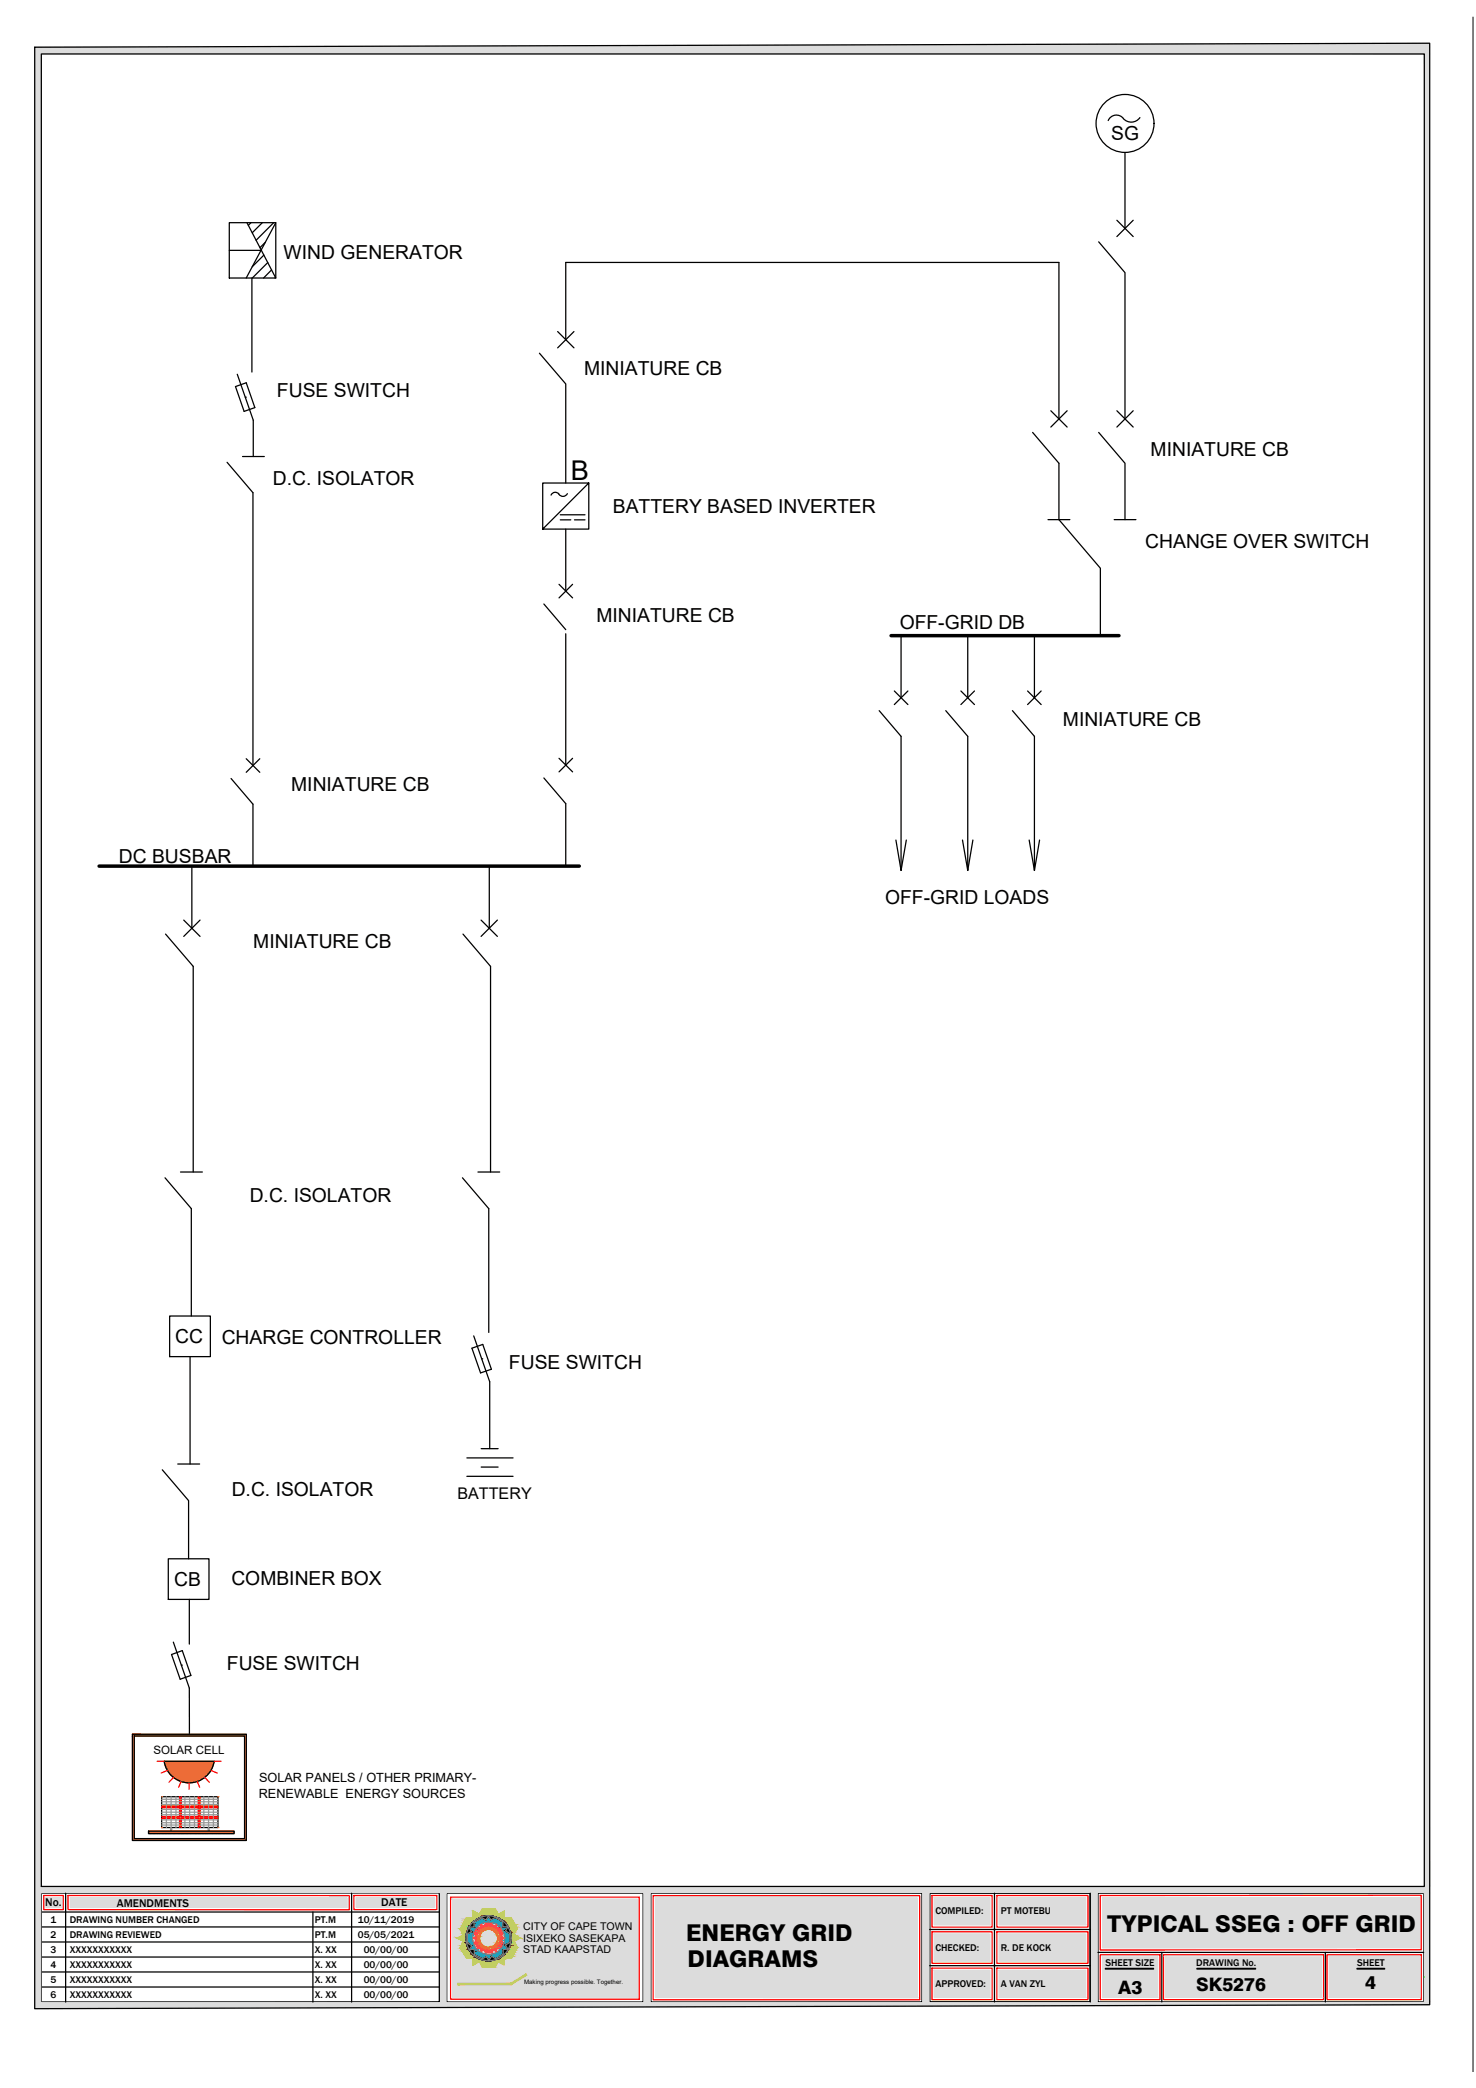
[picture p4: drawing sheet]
<svg xmlns="http://www.w3.org/2000/svg" width="297mm" height="420mm" viewBox="0 0 297 420" stroke-linecap="round" stroke-linejoin="round" font-family="sans-serif">
<defs><g id="words">
<text font-size="5.5" x="114.9" y="96.6">B</text>
<g font-size="4.7">
<text x="222.8" y="388.7">TYPICAL SSEG : OFF GRID</text>
<text x="138.1" y="390.6">ENERGY GRID</text>
<text x="138.4" y="395.7">DIAGRAMS</text>
</g>
<g font-size="3.9">
<text x="223.6" y="28.1">SG</text>
<text x="57.1" y="52.1">WIND GENERATOR</text>
<text x="117.6" y="75.5">MINIATURE CB</text>
<text x="55.7" y="79.8">FUSE SWITCH</text>
<text x="231.6" y="91.8">MINIATURE CB</text>
<text x="54.9" y="97.6">D.C. ISOLATOR</text>
<text x="123.3" y="103.1">BATTERY BASED INVERTER</text>
<text x="230.5" y="110.2">CHANGE OVER SWITCH</text>
<text x="120" y="125.2">MINIATURE CB</text>
<text x="181.1" y="126.6">OFF-GRID DB</text>
<text x="213.9" y="146.1">MINIATURE CB</text>
<text x="58.6" y="159.1">MINIATURE CB</text>
<text x="23.9" y="173.6">DC BUSBAR</text>
<text x="178.1" y="181.8">OFF-GRID LOADS</text>
<text x="51" y="190.8">MINIATURE CB</text>
<text x="50.2" y="241.9">D.C. ISOLATOR</text>
<text x="35.3" y="270.2">CC</text>
<text x="44.6" y="270.5">CHARGE CONTROLLER</text>
<text x="102.4" y="275.5">FUSE SWITCH</text>
<text x="46.6" y="301.1">D.C. ISOLATOR</text>
<text x="35.1" y="319">CB</text>
<text x="46.6" y="319">COMBINER BOX</text>
<text x="45.7" y="336.1">FUSE SWITCH</text>
</g>
<g font-size="3.7">
<text x="225" y="401.2">A3</text>
<text x="240.7" y="400.6">SK5276</text>
<text x="274.7" y="400.2">4</text>
</g>
<text font-size="3.2" x="92.1" y="301.6">BATTERY</text>
<g font-size="2.6">
<text x="52.1" y="358.6">SOLAR PANELS / OTHER PRIMARY-</text>
<text x="52.1" y="361.8">RENEWABLE ENERGY SOURCES</text>
</g>
<g font-size="2.3">
<text x="30.9" y="353">SOLAR CELL</text>
<text x="9.1" y="383.6">No.</text>
<text x="23.5" y="383.7">AMENDMENTS</text>
<text x="76.7" y="383.6">DATE</text>
</g>
<g font-size="2.1">
<text x="105.3" y="388.4">CITY OF CAPE TOWN</text>
<text x="105.3" y="390.7">ISIXEKO SASEKAPA</text>
<text x="105.3" y="393">STAD KAAPSTAD</text>
</g>
<g font-size="2">
<text x="10.2" y="386.9">1</text>
<text x="10.2" y="389.9">2</text>
<text x="14" y="386.9">DRAWING NUMBER CHANGED</text>
<text x="14" y="389.9">DRAWING REVIEWED</text>
<text x="63.4" y="386.9">PT.M</text>
<text x="63.4" y="389.9">PT.M</text>
<text x="72" y="386.9">10/11/2019</text>
<text x="72" y="389.9">05/05/2021</text>
<text x="188.2" y="385.2">COMPILED:</text>
<text x="201.4" y="385.2">PT MOTEBU</text>
<text x="10.2" y="393">3</text>
<text x="10.2" y="396">4</text>
<text x="14" y="393">XXXXXXXXXXX</text>
<text x="14" y="396">XXXXXXXXXXX</text>
<text x="63.4" y="392.9">X. XX</text>
<text x="63.4" y="396">X. XX</text>
<text x="73.2" y="392.9">00/00/00</text>
<text x="73.2" y="396">00/00/00</text>
<text x="188.2" y="392.5">CHECKED:</text>
<text x="201.4" y="392.5">R. DE KOCK</text>
<text x="222.5" y="395.5">SHEET SIZE</text>
<text x="240.7" y="395.5">DRAWING No.</text>
<text x="273.1" y="395.5">SHEET</text>
<text x="10.2" y="399">5</text>
<text x="14" y="399">XXXXXXXXXXX</text>
<text x="63.4" y="399">X. XX</text>
<text x="63.4" y="402">X. XX</text>
<text x="73.2" y="399">00/00/00</text>
<text x="73.2" y="402">00/00/00</text>
<text x="188.2" y="399.8">APPROVED:</text>
<text x="201.4" y="399.8">A VAN ZYL</text>
<text x="10.2" y="402">6</text>
<text x="14" y="402">XXXXXXXXXXX</text>
</g>
<text font-size="1.2" x="105.5" y="399.3">Making progress possible. Together.</text>
</g></defs>
<!-- layer: 500AL132KV -->
<g fill="#dcdcdc" stroke="#dcdcdc" stroke-width=".2">
<path d="M131.9 381.9l52.7 .1z"/>
<path d="M131.9 382h52.7v19.9z"/>
<path d="M221.9 381.9h63.9z"/>
<path d="M221.9 381.9h63.9v10z"/>
<path d="M267.5 393.8h18.3z"/>
<path d="M267.5 393.8h18.3v8.1z"/>
<path d="M14.2 381.9h55.6z"/>
<path d="M14.2 381.9h55.6v1.9z"/>
<path d="M7 9.5l280.7-.8v.8z"/>
<path d="M7 402.9h280.7v.5z"/>
<path d="M131.9 382v19.9h52.7zM131.9 401.9l52.7 .1z"/>
<path d="M221.9 381.9v10h63.9zM221.9 391.9h63.9z"/>
<path d="M267.5 393.8v8.1h18.3zM267.5 401.9h18.3z"/>
<path d="M221.9 393.8l11.1 8.1v-8.1zM221.9 393.8l11.1 8.1h-11.1z"/>
<path d="M14.2 381.9v1.9h55.6zM14.2 383.8h55.6z"/>
<path d="M7 9.5l280.7 1.4v-1.4zM7 9.5l280.7 1.4h-280.7z"/>
<path d="M286.6 10.9l1.1 368.7v-368.7zM286.6 10.9l1.1 368.7h-1.1z"/>
<path d="M7 10.9l1.3 368.7v-368.7zM7 10.9l1.3 368.7h-1.3z"/>
<path d="M7 379.6l280.7 1.3v-1.3zM7 379.6l280.7 1.3h-280.7z"/>
<path d="M88.4 380.9l199.3 .1zM88.4 380.9l199.3 .1z"/>
<path d="M7 380.9h81.4zM7 380.9l1.3 .1z"/>
<path d="M88.4 381h42.6zM88.4 381h97.1z"/>
<path d="M88.4 381l1.5 21.8v-21.8zM88.4 381l1.5 21.8h-1.5z"/>
<path d="M286.5 381l1.2 21.8v-21.8zM286.5 381l1.2 21.8h-1.2z"/>
<path d="M219.4 381l1.6 21.8v-21.8zM219.4 381l1.6 21.8h-1.6z"/>
<path d="M185.5 381l1.6 21.8v-21.8zM185.5 381l1.6 21.8h-1.6z"/>
<path d="M185.5 402.8l102.2 .1zM156.3 402.9h131.4z"/>
<path d="M129.4 381l1.6 21.9v-21.9zM129.4 381l1.6 21.9h-1.6z"/>
<path d="M88.4 402.8l1.5 .1zM8.3 402.9h81.6z"/>
<path d="M7 381l1.3 21.9v-21.9zM7 381l1.3 21.9h-1.3z"/>
<path d="M156.3 402.9h131.4zM131 402.9h156.7z"/>
<path d="M129.4 402.9h1.6zM129.4 402.9h1.6z"/>
<path d="M7 402.9h82.9zM7 402.9h82.9z"/>
<path d="M7 402.9v.5h280.7zM7 403.4h280.7l-280.7 .8z"/>
</g>
<!-- layer: 0 -->
<g fill="none" stroke="#dcdcdc" stroke-width=".25">
<path d="M9.3 381.9h3v1.9h-3zM14.2 381.9h55.6v1.9h-55.6zM71.7 381.9h15.8v1.9h-15.8zM131.9 381.9l52.7 .1v20l-52.7-.1zM188 381.9h11.2v5.4h-11.2zM188 389.2h11.2v5.4h-11.2zM188 396.5h11.2v5.4h-11.2zM201.1 381.9h17.4v5.4h-17.4zM201.1 389.2h17.4v5.4h-17.4zM201.1 396.5h17.4v5.4h-17.4zM221.9 381.9h63.9v10h-63.9zM221.9 393.8h11.1v8.1h-11.1z"/>
<path d="M234.6 393.8h31.3v8.1h-31.3zM267.5 393.8h18.3v8.1h-18.3z"/>
</g>
<g fill="#dcdcdc" stroke="#dcdcdc" stroke-width=".2">
<path d="M91.1 382.2l37.1 19.7v-19.7zM91.1 382.2l37.1 19.7h-37.1z"/>
<path d="M201.1 381.9l17.4 5.4v-5.4zM201.1 381.9l17.4 5.4h-17.4z"/>
<path d="M201.1 389.2l17.4 5.4v-5.4zM201.1 389.2l17.4 5.4h-17.4z"/>
<path d="M188 381.9l11.2 5.4v-5.4zM188 381.9l11.2 5.4h-11.2z"/>
<path d="M188 389.2l11.2 5.4v-5.4zM188 389.2l11.2 5.4h-11.2z"/>
<path d="M201.1 396.5l17.4 5.4v-5.4zM201.1 396.5l17.4 5.4h-17.4z"/>
<path d="M188 396.5l11.2 5.4v-5.4zM188 396.5l11.2 5.4h-11.2z"/>
<path d="M234.6 393.8l31.3 8.1v-8.1zM234.6 393.8l31.3 8.1h-31.3z"/>
<path d="M71.7 381.9l15.8 1.9v-1.9zM71.7 381.9l15.8 1.9h-15.8z"/>
<path d="M9.3 381.9l3 1.9v-1.9zM9.3 381.9l3 1.9h-3z"/>
</g>
<!-- layer: BorderSheet -->
<path d="M8.2 380.8h80.6v22.2h-80.6zM89.8 380.8h39.8v22.2h-39.8zM91.1 382.2h37.1v19.7h-37.1zM130.8 380.8h54.9v22.2h-54.9zM187 380.8h32.6v22.2h-32.6zM220.8 380.8h65.8v22.2h-65.8z" fill="none" stroke="#dcdcdc" stroke-width=".25"/>
<!-- layer: TEXT -->
<g fill="none" stroke="#f00" stroke-width=".25">
<path d="M8.8 381.4h3.9v2.9h-3.9zM13.7 381.4h56.6v2.9h-56.6zM71.2 381.4h16.7v2.9h-16.7zM131.4 381.4h53.7v21h-53.7zM187.6 381.4h12.1v6.4h-12.1zM187.6 388.7h12.1v6.4h-12.1zM187.6 396h12.1v6.4h-12.1zM200.6 381.4h18.3v6.4h-18.3zM200.6 388.7h18.3v6.4h-18.3zM200.6 396h18.3v6.4h-18.3zM221.4 393.3h12v9.1h-12zM221.4 381.4h64.6v10.9l-64.6 .1z"/>
<path d="M234.1 393.3h32.3v9.1h-32.3zM267.1 393.3h18.9v9.1h-18.9z"/>
</g>
<g fill="none" stroke="#000" stroke-width=".25">
<path d="M7 9.5l280.7-.8v394.7l-280.7 .8zM8.3 10.9h278.3v368.7h-278.3zM8.3 381l80.1-.1v21.9l-80.1 .1zM8.3 384.7h80.1M8.3 387.8h80.1M8.3 390.8h80.1M8.3 393.8h80.1M8.3 396.8h80.1M8.3 399.8h80.1M13.2 381v21.9M63 384.7v18.2M70.8 381v21.9"/>
<path d="M89.9 381h39.5v21.9h-39.5zM131 381h54.5v21.8l-54.5 .1zM187.1 381h32.3v21.8h-32.3zM187.1 388.3h32.3M187.1 395.5h32.3M200.1 381v21.8M219.4 381v21.8M221 381h65.5v21.8h-65.5zM221 392.9h65.5M233.8 392.9v9.9M266.7 392.9v9.9"/>
</g>
<!-- layer: TextTitle -->
<path d="M222.4 396.1h9.8M222.4 396.2h9.8M240.9 396.1h11.8M240.9 396.2h11.8M273.1 396.1h5.6M273.1 396.2h5.6" fill="none" stroke="#000" stroke-width=".25"/>
<!-- layer: BorderSheet -->
<path d="M90.7 381.7h38v20.6h-38z" fill="none" stroke="#f00" stroke-width=".25"/>
<!-- layer: 0 -->
<g fill="#c4d72d" stroke="#c4d72d" stroke-width=".2">
<path d="M97.1 384.1h2.6z"/>
<path d="M95.2 384.5l.1 .1z"/>
<path d="M100.3 385.2l1.2-.6v.6z"/>
<path d="M93.8 385.9l1.4 .1z"/>
<path d="M101.4 394h1.5z"/>
<path d="M93.9 394.1h2.3z"/>
<path d="M100.2 394.7h1.2l.1 .7z"/>
<path d="M95.2 394.7l.1 .7z"/>
<path d="M95.2 394.7h1.3l-1.2 .7z"/>
<path d="M96.5 394.7h3.7l-.6 1.2z"/>
<path d="M92.1 399.1v.3l10.7-.3zM92.1 399.4l10.7-.3v.3zM102.8 399.1v.3l3.1-2.2zM102.8 399.4l3.1-2.2 .1 .3z"/>
<path d="M97.1 384.1l2.8 .5-.2-.5zM97.1 384.1l2.8 .5h-3.1z"/>
<path d="M96.8 384.6l3.5 .6-.4-.6zM96.8 384.6l3.5 .6h-3.8z"/>
<path d="M95.2 384.6l1.3 .6zM95.2 384.6l1.3 .6h-1.3z"/>
<path d="M100.3 385.2h1.2zM100.3 385.2h1.2z"/>
<path d="M95.2 385.2h5.1zM95.2 385.2h5.1z"/>
<path d="M95.2 385.2l6.3 .3v-.3zM95.2 385.2l6.3 .3h-6.3z"/>
<path d="M98.2 385.5h3.3zM98.2 385.5h3.3z"/>
<path d="M95.2 385.5h3zM95.2 385.5l2.4 .1z"/>
<path d="M98.8 385.5l2.7 .1zM98.8 385.5l2.7 .1z"/>
<path d="M95.2 385.6l1.8 .1 .6-.1zM95.2 385.6l1.8 .1h-1.8z"/>
<path d="M99.4 385.6l2.1 .2v-.2zM99.4 385.6l2.1 .2h-1.6z"/>
<path d="M99.9 385.8l1.6 .1v-.1zM99.9 385.8l1.6 .1z"/>
<path d="M95.2 385.7l1.2 .2 .6-.2zM95.2 385.7l1.2 .2h-1.2z"/>
<path d="M100.2 385.9h2.6zM100.2 385.9h2.6z"/>
<path d="M95.2 385.9h1.2zM95.2 385.9l1.2 .1z"/>
<path d="M100.2 385.9l2.7 .2-.1-.2zM100.2 385.9l2.7 .2h-2.4z"/>
<path d="M93.8 386l2.1 .2 .5-.2zM93.8 386l2.1 .2h-2.2z"/>
<path d="M100.5 386.1l2.6 .3-.2-.3zM100.5 386.1l2.6 .3h-2.1z"/>
<path d="M93.7 386.2l1.7 .4 .5-.4zM93.7 386.2l1.7 .4h-1.9z"/>
<path d="M101 386.4l2.4 .4-.3-.4zM101 386.4l2.4 .4h-1.9z"/>
<path d="M93.5 386.6l1.5 .4 .4-.4zM93.5 386.6l1.5 .4h-1.8z"/>
<path d="M101.5 386.8l2.1 .4-.2-.4zM101.5 386.8l2.1 .4h-1.7z"/>
<path d="M93.2 387l1.4 .5 .4-.5zM93.2 387l1.4 .5h-1.6z"/>
<path d="M101.9 387.2l2 .5-.3-.5zM101.9 387.2l2 .5h-1.7z"/>
<path d="M93 387.5l1.3 .5 .3-.5zM93 387.5l1.3 .5h-1.6z"/>
<path d="M102.2 387.7l1.9 .3-.2-.3zM102.2 387.7l1.9 .3h-1.7z"/>
<path d="M92.7 388l1.5 .2 .1-.2zM92.7 388l1.5 .2h-1.6z"/>
<path d="M102.4 388l1.5 .3 .2-.3zM102.4 388l1.5 .3h-1.4z"/>
<path d="M92.6 388.2l1.4 .4 .2-.4zM92.6 388.2l1.4 .4h-1.2z"/>
<path d="M102.5 388.3l1.1 .6 .3-.6zM102.5 388.3l1.1 .6h-.9z"/>
<path d="M92.8 388.6l1.1 .5 .1-.5zM92.8 388.6l1.1 .5h-.8z"/>
<path d="M102.7 388.9l.7 .4 .2-.4zM102.7 388.9l.7 .4h-.6z"/>
<path d="M93.1 389.1l.7 .3 .1-.3zM93.1 389.1l.7 .3h-.6z"/>
<path d="M102.8 389.3l.9 .1-.3-.1zM102.8 389.3l.9 .1h-.9z"/>
<path d="M93.2 389.4l.6 .3v-.3zM92.5 389.7l.7-.3 .6 .3z"/>
<path d="M102.8 389.4l1.8 .6-.9-.6zM102.8 389.4l1.8 .6h-1.7z"/>
<path d="M92.5 389.7l1.3 .3v-.3zM92.1 390l.4-.3 1.3 .3z"/>
<path d="M102.9 390h1.7zM102.9 390h1.6z"/>
<path d="M92.1 390l1.7 .4v-.4zM92.1 390l1.7 .4h-1z"/>
<path d="M92.8 390.4l1 .2v-.2zM92.8 390.4l1 .2h-.5z"/>
<path d="M102.9 390l.5 .7 1.1-.7zM102.9 390l.5 .7h-.6zM102.8 390.7h.6zM102.8 390.7h.6z"/>
<path d="M93.3 390.6l.6 .3-.1-.3zM93.3 390.6l.6 .3h-.8z"/>
<path d="M102.8 390.7l1 .5-.4-.5zM102.8 390.7l1 .5h-1.1z"/>
<path d="M93.1 390.9l.9 .6-.1-.6zM93.1 390.9l.9 .6h-1.2z"/>
<path d="M102.7 391.2l1.4 .6-.3-.6zM102.7 391.2l1.4 .6h-1.6z"/>
<path d="M102.5 391.8l1.6 .1zM102.5 391.8l1.6 .1z"/>
<path d="M92.8 391.5l1.4 .4-.2-.4zM92.8 391.5l1.4 .4h-1.6z"/>
<path d="M92.6 391.9l1.7 .2-.1-.2zM92.6 391.9l1.7 .2h-1.6z"/>
<path d="M102.5 391.9l1.3 .5 .3-.5zM102.5 391.9l1.3 .5h-1.6z"/>
<path d="M92.7 392.1l1.9 .5-.3-.5zM92.7 392.1l1.9 .5h-1.6z"/>
<path d="M102.2 392.4l1.3 .5 .3-.5zM102.2 392.4l1.3 .5h-1.6z"/>
<path d="M93 392.6l2 .5-.4-.5zM93 392.6l2 .5h-1.7z"/>
<path d="M101.9 392.9l1.4 .4 .2-.4zM101.9 392.9l1.4 .4h-1.8z"/>
<path d="M93.3 393.1l2.1 .4-.4-.4zM93.3 393.1l2.1 .4h-1.8z"/>
<path d="M101.5 393.3l1.6 .4 .2-.4zM101 393.7l.5-.4 1.6 .4z"/>
<path d="M93.6 393.5l2.3 .4-.5-.4zM93.6 393.5l2.3 .4h-2.1z"/>
<path d="M101 393.7l1.9 .3 .2-.3zM100.5 394l.5-.3 1.9 .3z"/>
<path d="M100.5 394h.9zM100.5 394h.9z"/>
<path d="M93.8 393.9l2.4 .2-.3-.2zM93.8 393.9l2.4 .2h-2.3zM93.9 394.1h2.3z"/>
<path d="M95.2 394.1l1.2 .1zM95.2 394.1l1.2 .1h-1.2z"/>
<path d="M100.5 394l.9 .3v-.3zM99.9 394.3l.6-.3 .9 .3z"/>
<path d="M95.2 394.2l1.8 .2-.6-.2zM95.2 394.2l1.8 .2h-1.8z"/>
<path d="M99.9 394.3l1.5 .2v-.2zM99.4 394.5l.5-.2 1.5 .2z"/>
<path d="M95.2 394.4l2.4 .1zM95.2 394.4l2.4 .1h-2.4z"/>
<path d="M99.4 394.5l2 .1v-.1zM98.8 394.6l.6-.1 2 .1z"/>
<path d="M95.2 394.5l2.8 .1zM95.2 394.5l2.8 .1z"/>
<path d="M98.8 394.6h2.6zM98.2 394.6h3.2z"/>
<path d="M95.2 394.6h3zM95.2 394.6h3z"/>
<path d="M95.2 394.6l6.2 .1v-.1zM95.2 394.6l6.2 .1h-6.2z"/>
<path d="M96.5 394.7h4.9zM96.5 394.7h4.9z"/>
<path d="M97.1 395.9h2.5zM96.5 394.7l3.1 1.2h-2.5z"/>
</g>
<path d="M95.2 384.5l1.3 .7 .6-1.1h2.6l.6 1.1 1.2-.6v1.3h1.3l1.3 2.1-.7 1.3 1.2 .7-1.2 .7 .7 1.2-1.2 2.1h-1.5l.1 1.4-1.3-.7-.6 1.2h-2.5l-.6-1.2-1.3 .7v-1.3h-1.3l-1.3-2.2 .7-1.3-1.2-.6 1.1-.6-.6-1.2 1.2-2.3 1.4 .1z" fill="none" stroke="#c4d72d" stroke-width=".25"/>
<g fill="#ec268f" stroke="#ec268f" stroke-width=".2">
<path d="M97.7 387.1h1.3z"/>
<path d="M99.3 387.6l.6-.3v.3z"/>
<path d="M96.1 388h.7z"/>
<path d="M99.9 392h.7z"/>
<path d="M96.1 392h1.1z"/>
<path d="M99.3 392.4h.6v.3z"/>
<path d="M96.8 392.4v.3z"/>
<path d="M96.8 392.4h.6l-.6 .3z"/>
<path d="M97.5 392.4h1.8l-.3 .5z"/>
<path d="M97.7 387.1l1.4 .2-.1-.2zM97.7 387.1l1.4 .2h-1.5z"/>
<path d="M97.6 387.3l1.7 .3-.2-.3zM97.6 387.3l1.7 .3h-1.9z"/>
<path d="M96.8 387.3l.6 .3zM96.8 387.3l.6 .3h-.6z"/>
<path d="M99.3 387.6h.6zM99.3 387.6h.6z"/>
<path d="M96.8 387.6h2.5zM96.8 387.6h2.5z"/>
<path d="M96.8 387.6l3.1 .1zM96.8 387.6l3.1 .1z"/>
<path d="M98.6 387.7l1.3 .1zM98.6 387.7l1.3 .1z"/>
<path d="M96.8 387.7h1.3zM96.8 387.7l.9 .1z"/>
<path d="M99 387.8l.9 .1v-.1zM99 387.8l.9 .1z"/>
<path d="M96.8 387.8l.5 .1 .4-.1zM96.8 387.8l.5 .1h-.5z"/>
<path d="M99.4 387.9l.5 .1zM99.4 387.9l.5 .1z"/>
<path d="M99.5 388h1.1zM99.5 388h1.1z"/>
<path d="M96.8 387.9h.5zM96.8 387.9l.4 .1z"/>
<path d="M96.8 388h.4zM96.8 388h.4z"/>
<path d="M99.5 388l1.2 .2-.1-.2zM99.5 388l1.2 .2h-.9z"/>
<path d="M96.1 388l.8 .2 .3-.2zM96.1 388l.8 .2h-.9z"/>
<path d="M99.8 388.2l1.1 .3-.2-.3zM99.8 388.2l1.1 .3h-.8z"/>
<path d="M96 388.2l.6 .3 .3-.3zM96 388.2l.6 .3h-.8z"/>
<path d="M100.1 388.5l1 .3-.2-.3zM100.1 388.5l1 .3h-.7z"/>
<path d="M95.8 388.5l.6 .3 .2-.3zM95.8 388.5l.6 .3h-.7z"/>
<path d="M100.4 388.8l.8 .2-.1-.2zM100.4 388.8l.8 .2h-.7z"/>
<path d="M95.7 388.8l.5 .3 .2-.3zM95.7 388.8l.5 .3h-.7z"/>
<path d="M100.5 389l.6 .2 .1-.2zM100.5 389l.6 .2h-.6z"/>
<path d="M95.5 389.1h.7zM95.5 389.1l.7 .1z"/>
<path d="M100.5 389.2l.4 .4 .2-.4zM100.5 389.2l.4 .4h-.2z"/>
<path d="M95.5 389.2l.6 .4 .1-.4zM95.5 389.2l.6 .4h-.3z"/>
<path d="M100.7 389.6h.2zM100.7 389.6h.2z"/>
<path d="M95.8 389.6l.2 .1 .1-.1zM95.8 389.6l.2 .1z"/>
<path d="M100.7 389.6l.8 .4zM100.7 389.6l.8 .4h-.8z"/>
<path d="M95.8 389.7l.2 .3v-.3zM95.2 390l.6-.3 .2 .3z"/>
<path d="M100.7 390h.8zM100.7 390h.8z"/>
<path d="M95.2 390h.8zM95.2 390h.8z"/>
<path d="M95.3 390l.7 .3v-.3zM95.3 390l.7 .3z"/>
<path d="M100.7 390l.2 .3 .6-.3zM100.7 390l.2 .3h-.2z"/>
<path d="M100.7 390.3l.3 .2zM100.7 390.3l.3 .2h-.3z"/>
<path d="M95.8 390.3l.3 .2-.1-.2zM95.8 390.3l.3 .2h-.3z"/>
<path d="M100.7 390.5l.5 .4-.2-.4zM100.7 390.5l.5 .4h-.7z"/>
<path d="M95.8 390.5l.4 .4-.1-.4zM95.8 390.5l.4 .4h-.7z"/>
<path d="M100.5 390.9h.7zM100.5 390.9h.7z"/>
<path d="M95.5 390.9h.7zM95.5 390.9h.7z"/>
<path d="M100.5 390.9l.5 .4 .2-.4zM100.5 390.9l.5 .4h-.6z"/>
<path d="M95.5 390.9l.9 .4-.2-.4zM95.5 390.9l.9 .4h-.7z"/>
<path d="M100.4 391.3l.5 .3 .1-.3zM100.4 391.3l.5 .3h-.8z"/>
<path d="M95.7 391.3l.9 .3-.2-.3zM95.7 391.3l.9 .3h-.7z"/>
<path d="M100.1 391.6l.6 .3 .2-.3zM99.8 391.9l.3-.3 .6 .3z"/>
<path d="M95.9 391.6l1 .3-.3-.3zM95.9 391.6l1 .3h-.8z"/>
<path d="M99.8 391.9l.8 .1 .1-.1zM99.6 392l.2-.1 .8 .1z"/>
<path d="M96.1 391.9l1.1 .1-.3-.1zM96.1 391.9l1.1 .1h-1.1zM96.1 392h1.1z"/>
<path d="M99.6 392l.3 .1v-.1zM99.4 392.1l.2-.1 .3 .1z"/>
<path d="M96.8 392l.5 .1zM96.8 392l.5 .1h-.5z"/>
<path d="M99.4 392.1l.5 .2v-.2zM99 392.3l.4-.2 .5 .2z"/>
<path d="M96.8 392.1l.9 .2zM96.8 392.1l.9 .2h-.9z"/>
<path d="M96.8 392.3h1.3zM96.8 392.3h1.3z"/>
<path d="M99 392.3l.9 .1zM98.6 392.4h1.3z"/>
<path d="M97.4 392.3l.7 .1zM97.4 392.3l.7 .1z"/>
<path d="M96.8 392.3h.6zM96.8 392.3l.6 .1z"/>
<path d="M97.5 392.4h2.4zM97.5 392.4h2.4z"/>
<path d="M97.5 392.4l.2 .5h1.3zM97.7 392.9h1.3z"/>
</g>
<g fill="none" stroke="#ec268f" stroke-width=".25">
<path d="M96.8 387.3l.6 .3 .3-.5h1.3l.3 .5 .6-.3v.7h.7l.6 1-.3 .6 .6 .4-.6 .3 .3 .6-.6 1.1h-.7v.7l-.6-.3-.3 .5h-1.3l-.3-.6-.6 .4v-.7h-.7l-.6-1.1 .3-.6-.6-.3 .6-.3-.3-.6 .6-1.1h.7z"/>
<circle cx="98.4" cy="390" r="2.34"/>
</g>
<g fill="#02acd4" stroke="#02acd4" stroke-width=".2">
<path d="M98.3 385.5l.2 .3h-.4z"/>
<path d="M99.5 385.9h.2z"/>
<path d="M96.2 386.4l.8-.5 .7 .5z"/>
<path d="M101.5 387.7h.7z"/>
<path d="M94.5 392.3h.5z"/>
<path d="M98.9 393.6h1.7z"/>
<path d="M98.1 394.1h.5z"/>
<path d="M98.1 385.8l.4 .1zM98.1 385.8l.4 .1z"/>
<path d="M99.5 385.9l1 .5zM98.8 386.4l.7-.5 1 .5z"/>
<path d="M98.1 385.9l.7 .5-.3-.5zM98.1 385.9l.7 .5h-1z"/>
<path d="M97.8 386.4h2.8zM97.8 386.4h2.8z"/>
<path d="M96.2 386.4h1.6zM96.2 386.4h1.6z"/>
<path d="M96.2 386.4l5 .3-.6-.3zM95.7 386.7l.5-.3 5 .3z"/>
<path d="M95.7 386.7l5.5 .1zM95.5 386.8h5.7z"/>
<path d="M98.3 386.8h2.9zM98.3 386.8h2.9z"/>
<path d="M95.5 386.8h2.8zM95.5 386.8h2.3z"/>
<path d="M95.5 386.8h2.3zM95.4 386.9h2.2z"/>
<path d="M98.9 386.8l2.3 .1v-.1zM98.9 386.8l2.3 .1z"/>
<path d="M95.4 386.9h2.2zM95.4 386.9h1.9z"/>
<path d="M99.4 386.9l1.8 .2v-.2zM99.4 386.9l1.8 .2h-1.4z"/>
<path d="M95.4 386.9l1.5 .2 .4-.2zM95.4 386.9l1.5 .2h-1.5z"/>
<path d="M99.8 387.1l1.4 .3v-.3zM99.8 387.1l1.4 .3h-.9z"/>
<path d="M95.4 387.1l1 .3 .5-.3zM95.4 387.1l1 .3h-1z"/>
<path d="M100.3 387.4l.9 .3v-.3zM100.3 387.4l.9 .3h-.5z"/>
<path d="M95.4 387.4l.6 .3 .4-.3zM95.4 387.4l.6 .3h-.6z"/>
<path d="M101.5 387.7h.7zM101.2 387.7h1z"/>
<path d="M100.7 387.7h.5zM100.7 387.7h.5z"/>
<path d="M95.4 387.7h.6zM95.4 387.7l.6 .1z"/>
<path d="M95.4 387.8h.6zM94.4 387.8h1.6z"/>
<path d="M100.7 387.7l1.3 .4 .2-.4zM100.7 387.7l1.3 .4h-1z"/>
<path d="M94.4 387.8l1.3 .3 .3-.3zM94.4 387.8l1.3 .3h-1.1z"/>
<path d="M101 388.1l.7 .5 .3-.5zM101 388.1l.7 .5h-.4z"/>
<path d="M94.6 388.1l.8 .5 .3-.5zM94.6 388.1l.8 .5h-.6z"/>
<path d="M101.3 388.6h.4zM101.3 388.6h.4z"/>
<path d="M94.8 388.6l.6 .1v-.1zM94.8 388.6l.6 .1h-.5z"/>
<path d="M101.3 388.6l1.2 .4-.8-.4zM101.3 388.6l1.2 .4h-1z"/>
<path d="M94.9 388.7l.3 .3 .2-.3zM94.3 389l.6-.3 .3 .3z"/>
<path d="M101.5 389l1.1 .1zM101.5 389l1.1 .1z"/>
<path d="M94.3 389l.9 .2v-.2zM94 389.2l.3-.2 .9 .2z"/>
<path d="M101.5 389.1l1.1 .4v-.4zM101.5 389.1l1.1 .4h-1z"/>
<path d="M94 389.2l1.1 .3 .1-.3zM94 389.2l1.1 .3h-1z"/>
<path d="M101.6 389.5l1 .5v-.5zM101.6 389.5l1 .5h-1z"/>
<path d="M94.1 389.5l1 .5v-.5zM94.1 389.5l1 .5h-1z"/>
<path d="M101.6 390l1 .5v-.5zM101.6 390l1 .5h-1z"/>
<path d="M94.1 390l1 .5v-.5zM94.1 390l1 .5h-1z"/>
<path d="M101.6 390.5l1 .4v-.4zM101.6 390.5l1 .4h-1.1z"/>
<path d="M94.1 390.5l1.1 .5-.1-.5zM94.1 390.5l1.1 .5h-1.1z"/>
<path d="M101.5 390.9l.8 .2 .3-.2zM101.5 390.9l.8 .2h-.8z"/>
<path d="M94.1 391l1.1 .1zM94.1 391l1.1 .1z"/>
<path d="M101.5 391.1l.2 .3 .6-.3zM101.5 391.1l.2 .3h-.4z"/>
<path d="M101.3 391.4l.5 .1zM101.3 391.4l.5 .1h-.5z"/>
<path d="M94.2 391.1l1.2 .4-.2-.4zM94.2 391.1l1.2 .4h-.5z"/>
<path d="M94.9 391.5h.5zM94.9 391.5h.5z"/>
<path d="M101.3 391.5l.8 .5-.3-.5zM101.3 391.5l.8 .5h-1.1z"/>
<path d="M95 391.5l.7 .5-.3-.5zM95 391.5l.7 .5h-1z"/>
<path d="M101 392l1.2 .2-.1-.2zM101 392l1.2 .2h-1.4z"/>
<path d="M94.7 392l1.2 .2-.2-.2zM94.7 392l1.2 .2h-1.4z"/>
<path d="M100.8 392.2h1.4zM100.8 392.2l.4 .1z"/>
<path d="M95.4 392.2l.6 .1zM95.4 392.2l.6 .1z"/>
<path d="M94.5 392.2h.9zM94.5 392.2l.5 .1z"/>
<path d="M100.7 392.3h.5zM100.7 392.3h.5z"/>
<path d="M95.4 392.3h.6zM95.4 392.3h.6z"/>
<path d="M100.7 392.3l.6 .4-.1-.4zM100.3 392.7l.4-.4 .6 .4z"/>
<path d="M95.4 392.3l1 .4-.4-.4zM95.4 392.3l1 .4h-.9z"/>
<path d="M100.3 392.7l1 .3v-.3zM99.8 393l.5-.3 1 .3z"/>
<path d="M95.5 392.7l1.4 .3-.5-.3zM95.5 392.7l1.4 .3h-1.4z"/>
<path d="M99.8 393l1.5 .1v-.1zM99.4 393.1l.4-.1 1.5 .1z"/>
<path d="M95.5 393l1.8 .1-.4-.1zM95.5 393l1.8 .1h-1.8z"/>
<path d="M99.4 393.1l1.9 .1zM99.1 393.2h2.2z"/>
<path d="M99.1 393.2h2.2zM98.9 393.3h2.3z"/>
<path d="M95.5 393.1l2.3 .2zM95.5 393.1l2.3 .2h-2.3z"/>
<path d="M98.9 393.3h2.3zM98.3 393.3h2.8z"/>
<path d="M95.5 393.3h2.8zM95.5 393.3h2.8z"/>
<path d="M95.5 393.3h5.6zM95.5 393.3h5.6z"/>
<path d="M95.5 393.3l5.1 .3 .5-.3zM95.5 393.3l5.1 .3h-4.6z"/>
<path d="M98.9 393.6l1.6 .1zM99 393.7h1.5l-.8 .4z"/>
<path d="M96 393.6h2.9zM96 393.6l2.9 .1z"/>
<path d="M97.9 393.7l.7 .4 .3-.4zM97.9 393.7l.7 .4h-.5z"/>
<path d="M96.2 393.7l.9 .4 .8-.4zM96.2 393.7l.9 .4z"/>
<path d="M98.1 394.1l.5 .1zM98.2 394.2h.4l-.2 .3z"/>
</g>
<g fill="#000" stroke="#000" stroke-width=".2">
<path d="M94.4 387.8l.1 .2h-.2zM94.6 387.5h.8v.3zM95 392.3l.4-.1zM97.6 394.5h1.4zM98 385.5h.8zM98.5 385.9h1l-.5 .3zM98.9 393.6l.1 .1h-.1zM101.2 387.7h1zM101.2 392.3h1.1z"/>
<path d="M93.9 389.2l.2 .5-.1-.5zM93.9 389.2l.2 .5h-.3z"/>
<path d="M93.8 389.7l.3 .7v-.7zM93.8 389.7l.3 .7h-.3z"/>
<path d="M93.8 390.4l.3 .5v-.5zM93.8 390.4l.3 .5h-.2z"/>
<path d="M93.9 389.1h.2zM93.9 389.1l.1 .1z"/>
<path d="M93.9 390.9l.2 .1zM93.9 390.9l.2 .1z"/>
<path d="M93.9 391l1.1 .5-.9-.5zM93.9 391l1.1 .5h-1zM94 391.5h1zM94 391.5h1z"/>
<path d="M94.3 388l.5 .6-.3-.6zM94.3 388l.5 .6h-.8z"/>
<path d="M94.6 387.5l-.2 .3h1zM94.4 387.8h1z"/>
<path d="M94.3 392.1l.2 .2 .1-.2zM94.3 392.1l.2 .2z"/>
<path d="M94 388.6l.9 .1-.1-.1zM94 388.6l.9 .1h-.9z"/>
<path d="M94 388.7l.1 .4 .8-.4zM94 388.7l.1 .4h-.2z"/>
<path d="M94 391.5l.6 .6 .4-.6zM94 391.5l.6 .6h-.3z"/>
<path d="M95.1 386.9l.3 .1v-.1zM95 387l.1-.1 .3 .1z"/>
<path d="M95 387l.4 .5v-.5zM95 387l.4 .5h-.8z"/>
<path d="M95 392.3h.4zM94.4 392.3h1z"/>
<path d="M94.4 392.3l1.1 .3-.1-.3zM94.4 392.3l1.1 .3h-.9z"/>
<path d="M94.6 392.6l.9 .5v-.5zM94.6 392.6l.9 .5h-.5z"/>
<path d="M95 393.1l.5 .2v-.2zM95 393.1l.5 .2h-.3z"/>
<path d="M95.2 393.3l.7 .2zM95.2 393.3l.7 .2h-.5z"/>
<path d="M95.4 386.6v.3l.5-.3zM95.4 386.6v.3h-.3z"/>
<path d="M95.4 393.5l1.1 .4-.6-.4zM95.4 393.5l1.1 .4h-.6z"/>
<path d="M96.4 385.9h.6zM96.4 385.9h.6z"/>
<path d="M95.9 386.2v.4l.6-.4zM95.4 386.6l.5-.4v.4z"/>
<path d="M95.9 393.9l1.1 .2-.5-.2zM95.9 393.9l1.1 .2h-.6z"/>
<path d="M97 385.9h1.1zM97 385.9h1.1z"/>
<path d="M96.4 385.9l.1 .3 .5-.3zM95.9 386.2l.5-.3 .1 .3z"/>
<path d="M96.4 394.1l.7 .1zM96.4 394.1l.7 .1z"/>
<path d="M97.6 394.5l1.2 .1zM98 394.6h.8z"/>
<path d="M97 385.9l.8 .5zM97 385.9h1.1l-.3 .5z"/>
<path d="M97.9 393.7l.2 .4zM97.1 394.1l.8-.4 .2 .4z"/>
<path d="M97.1 394.1l1.1 .1zM97.1 394.2h1.1z"/>
<path d="M98 385.5h.8zM97.9 385.5h.9z"/>
<path d="M96.4 394.2h1.8zM96.4 394.2h1.8z"/>
<path d="M96.4 394.2l1.9 .2-.1-.2zM96.4 394.2l1.9 .2h-1.3z"/>
<path d="M97 385.7l1.1 .2 .1-.2zM96.4 385.9l.6-.2 1.1 .2z"/>
<path d="M97.6 385.6l.6 .1 .1-.1zM97 385.7l.6-.1 .6 .1z"/>
<path d="M97.9 385.5h.4zM97.6 385.6h.7z"/>
<path d="M97 394.4l1.4 .1-.1-.1zM97 394.4l1.4 .1z"/>
<path d="M97.6 394.5h.8zM97.6 394.5h.8z"/>
<path d="M98.5 385.9l.2 .3h.3zM98.7 386.2h.3l-.2 .2z"/>
<path d="M98.3 385.5l.7 .1zM98.3 385.5l.7 .1z"/>
<path d="M98.3 385.6h1.1zM98.3 385.6h1.1z"/>
<path d="M98.9 393.7l.8 .4zM98.9 393.7l.8 .4h-1.1z"/>
<path d="M98.3 385.6l1.6 .2-.5-.2zM98.3 385.6l1.6 .2h-1.4z"/>
<path d="M98.4 394.5h1zM98.4 394.5h.6z"/>
<path d="M98.5 385.8h1.1zM98.5 385.8l1 .1z"/>
<path d="M98.5 385.8h1.6zM98.5 385.8h1.6z"/>
<path d="M98.5 394.3l.9 .2 .5-.2zM98.5 394.3l.9 .2h-1z"/>
<path d="M99.6 385.8l.6 .1zM99.6 385.8l.6 .1z"/>
<path d="M99.7 385.9l.8 .2zM99.7 385.9l.8 .2z"/>
<path d="M98.6 394.1l1.3 .2 .4-.2zM98.6 394.1l1.3 .2h-1.4z"/>
<path d="M100 386.1l1 .3-.5-.3zM100 386.1l1 .3h-.4z"/>
<path d="M99.9 394l.4 .1 .2-.1zM99.7 394.1l.2-.1 .4 .1z"/>
<path d="M100.6 386.4l.8 .3-.4-.3zM100.6 386.4l.8 .3z"/>
<path d="M100.4 393.7l.1 .3 .5-.3zM99.9 394l.5-.3 .1 .3z"/>
<path d="M101.2 387.7h1zM101.2 387.7h1z"/>
<path d="M101.2 387.7h.2zM101.2 387.7h.2z"/>
<path d="M101.2 386.7l.3 .1zM101.2 386.7l.3 .1z"/>
<path d="M101.2 386.8l.7 .4-.4-.4zM101.2 386.8l.7 .4h-.7z"/>
<path d="M101.1 393.3l-.1 .4 .5-.4zM100.4 393.7l.7-.4-.1 .4z"/>
<path d="M101.3 393.2l.2 .1 .1-.1zM101.1 393.3l.2-.1 .2 .1z"/>
<path d="M101.2 387.2l1 .5-.3-.5zM101.2 387.2l1 .5h-1z"/>
<path d="M101.3 392.9l.3 .3 .3-.3zM101.3 392.9l.3 .3h-.3z"/>
<path d="M102.2 387.7l.3 .6zM102.2 387.7l.3 .6h-.6z"/>
<path d="M101.2 392.4l.7 .5 .3-.5zM101.2 392.4l.7 .5h-.6z"/>
<path d="M101.2 392.3h1.1zM101.2 392.3l1 .1z"/>
<path d="M101.9 388.3l.7 .3-.1-.3zM101.9 388.3l.7 .3h-.9z"/>
<path d="M102 391.8l.3 .4 .2-.4zM102 391.8l.3 .4z"/>
<path d="M101.7 388.6l1 .3-.1-.3zM101.7 388.6l1 .3h-.5z"/>
<path d="M101.7 391.4l.8 .4 .2-.4zM101.7 391.4l.8 .4h-.5z"/>
<path d="M102.2 388.9l.6 .2-.1-.2zM102.2 388.9l.6 .2z"/>
<path d="M102 391.2l.7 .2v-.2zM101.7 391.4l.3-.2 .7 .2z"/>
<path d="M102.6 389.1l.2 .3v-.3zM102.6 389.1l.2 .3h-.2z"/>
<path d="M102.6 390.9l.1 .3 .1-.3zM102 391.2l.6-.3 .1 .3z"/>
<path d="M102.6 389.4l.3 .6-.1-.6zM102.6 389.4l.3 .6h-.3z"/>
<path d="M102.6 390.7l.2 .2v-.2zM102.6 390.7l.2 .2h-.2z"/>
<path d="M102.6 390l.2 .7 .1-.7zM102.6 390l.2 .7h-.2z"/>
</g>
<g fill="none" stroke="#808080" stroke-width=".25">
<path d="M94.4 387.8h1v-.9l1.6-1 .8 .5 .5-.9 .5 .9 .8-.6 1.6 .9v1h1l-.5 .9 .9 .5v1.8l-.9 .5 .5 .8-1 .1 .1 .9-1.6 .9-.8-.5-.5 .9-.5-.8-.8 .5-1.6-.9-.1-1.1-1 .1 .6-.8-.9-.5-.1-1.8 .9-.5z"/>
<circle cx="98.3" cy="390" r="4.5"/>
<circle cx="98.4" cy="390" r="3.3"/>
</g>
<g fill="#ffbf00" stroke="#ffbf00" stroke-width=".2">
<path d="M98.3 387.8l.1 .1h-.2z"/>
<path d="M98.9 388h.1z"/>
<path d="M97.3 388.2l.3-.2 .4 .2z"/>
<path d="M99.8 388.9h.5z"/>
<path d="M96.5 388.9h.4z"/>
<path d="M100.1 390.5l-.1 .2z"/>
<path d="M100.1 390.5h.4l-.5 .2z"/>
<path d="M99.8 391.1h.5z"/>
<path d="M96.4 391.2h.2z"/>
<path d="M98.4 391.9h.2z"/>
<path d="M98.6 391.8h.9z"/>
<path d="M98.2 392.1h.3z"/>
<path d="M98.2 387.9l.2 .1zM98.2 387.9l.2 .1z"/>
<path d="M98.9 388l.5 .2zM98.6 388.2l.3-.2 .5 .2z"/>
<path d="M98.2 388l.4 .2-.2-.2zM98.2 388l.4 .2h-.6z"/>
<path d="M98 388.2h1.5zM98 388.2h1.5z"/>
<path d="M97.3 388.2h.7zM97.3 388.2h.7z"/>
<path d="M97.2 388.2h2.3zM97.2 388.2h2.3z"/>
<path d="M97.2 388.2h1.2zM97.2 388.2h.9z"/>
<path d="M98.4 388.2l1.2 .1zM98.4 388.2l1.2 .1z"/>
<path d="M97.2 388.2h.9zM97 388.3h.7z"/>
<path d="M98.8 388.3l.9 .1zM98.8 388.3l.9 .1z"/>
<path d="M99 388.4h.7zM99 388.4h.7z"/>
<path d="M97 388.3l.5 .2 .2-.2zM96.8 388.5l.2-.2 .5 .2z"/>
<path d="M96.8 388.5h.7zM96.8 388.5h.6z"/>
<path d="M99.1 388.4l.6 .2v-.2zM99.1 388.4l.6 .2z"/>
<path d="M96.8 388.5l.3 .2 .3-.2zM96.8 388.5l.3 .2h-.3z"/>
<path d="M99.4 388.6l.4 .2-.1-.2zM99.4 388.6l.4 .2z"/>
<path d="M99.7 388.8l.1 .1zM99.7 388.8l.1 .1z"/>
<path d="M96.8 388.7l.1 .2 .2-.2zM96.8 388.7l.1 .2z"/>
<path d="M96.5 388.9h.4zM96.3 388.9h.6z"/>
<path d="M99.7 388.9l.5 .2 .1-.2zM99.7 388.9l.5 .2h-.3z"/>
<path d="M96.3 388.9l.4 .3 .2-.3zM96.3 388.9l.4 .3h-.2z"/>
<path d="M99.9 389.1l.1 .2 .2-.2zM99.9 389.1l.1 .2z"/>
<path d="M96.5 389.2l.1 .2 .1-.2zM96.5 389.2l.1 .2z"/>
<path d="M100 389.3l.1 .1zM100 389.3l.1 .1z"/>
<path d="M96.6 389.4v.1zM96.3 389.5l.3-.1v.1z"/>
<path d="M100 389.4l.5 .2zM100 389.4l.5 .2h-.4z"/>
<path d="M96.3 389.5l.3 .1zM96.2 389.6h.4z"/>
<path d="M100.1 389.6l.4 .1v-.1zM100.1 389.6l.4 .1h-.4z"/>
<path d="M96.2 389.6l.3 .3 .1-.3zM96.2 389.6l.3 .3h-.3z"/>
<path d="M100.1 389.7l.4 .3v-.3zM100.1 389.7l.4 .3h-.3z"/>
<path d="M96.2 389.9l.3 .3v-.3zM96.2 389.9l.3 .3h-.3z"/>
<path d="M100.2 390l.3 .4v-.4zM100.2 390l.3 .4h-.4z"/>
<path d="M100.1 390.4l.4 .1zM100.1 390.4l.4 .1z"/>
<path d="M96.2 390.2l.4 .3-.1-.3zM96.2 390.2l.4 .3h-.4z"/>
<path d="M96.2 390.5l.4 .1zM96.2 390.5l.4 .1z"/>
<path d="M96.2 390.6l.5 .2-.1-.2zM96.2 390.6l.5 .2z"/>
<path d="M96.6 390.8l.1 .1zM96.6 390.8l.1 .1z"/>
<path d="M100 390.8l.2 .2zM100 390.8l.2 .2h-.3z"/>
<path d="M99.9 391l.4 .1zM99.9 391l.4 .1h-.5z"/>
<path d="M96.6 390.9l.3 .3zM96.6 390.9l.3 .3h-.5z"/>
<path d="M96.4 391.2h.5zM96.4 391.2h.2z"/>
<path d="M99.8 391.2v.1zM99.8 391.2l-.1 .1z"/>
<path d="M96.9 391.2l.2 .2zM96.9 391.2l.2 .2h-.2z"/>
<path d="M99.7 391.3l.1 .2v-.2zM99.4 391.5l.3-.2 .1 .2z"/>
<path d="M96.9 391.4l.5 .2zM96.9 391.4l.5 .2h-.5z"/>
<path d="M99.4 391.5l.4 .1v-.1zM99.2 391.6l.2-.1 .4 .1z"/>
<path d="M96.9 391.6l.7 .1zM96.9 391.6l.7 .1z"/>
<path d="M99.2 391.6h.6zM99.1 391.7h.6z"/>
<path d="M96.9 391.7l.8 .1zM96.9 391.7l.8 .1z"/>
<path d="M99.1 391.7l.4 .1 .2-.1zM98.8 391.8l.3-.1 .4 .1z"/>
<path d="M98.8 391.8h.7zM98.6 391.8h.9z"/>
<path d="M97 391.8l1.1 .1zM97 391.8l1.1 .1z"/>
<path d="M97.2 391.9h1.2zM97.2 391.9h1.2z"/>
<path d="M98.6 391.8l.8 .1zM98.7 391.9h.7l-.4 .2z"/>
<path d="M97.2 391.9h1.4zM97.2 391.9h1.4z"/>
<path d="M98.1 391.9l.4 .2 .1-.2zM98.1 391.9l.4 .2h-.3z"/>
<path d="M97.2 391.9l.5 .2 .4-.2zM97.2 391.9l.5 .2z"/>
<path d="M98.2 392.1h.2zM98.2 392.1h.2l-.1 .2z"/>
</g>
<g fill="none" stroke="#ffbf00" stroke-width=".25">
<path d="M96.3 388.9h.5v-.4l.8-.5 .4 .2 .3-.4 .3 .4 .4-.3 .7 .5 .1 .5h.5l-.3 .4 .5 .3v.9l-.5 .2 .3 .4-.5 .1v.4l-.8 .5-.4-.3-.3 .5-.2-.4-.4 .2-.8-.4v-.5h-.5l.2-.4-.4-.3v-.9l.4-.2z"/>
<circle cx="98.3" cy="390" r="1.83"/>
</g>
<!-- layer: 500AL132KV -->
<path d="M286.5 397.8h.1" fill="none" stroke="#0f0" stroke-width=".25"/>
<!-- layer: 0 -->
<g fill="none" stroke="#000" stroke-width=".25">
<path d="M226.1 23.8a1.79 1.79 0 0 0-3.1 .5M226.4 30.7v15.3M229.4 23.7a2.13 2.13 0 0 1-3.3 .2M46.1 44.8h9.4v11.1h-9.4zM46.1 50.4h6.5M49.7 44.8l5.8 11.1M50.5 44.8l-.5 .5M50.7 55.9v19M52.8 44.8l-2 2M53.1 51.3l-2.3 2.4M53.4 48.8l-1.1 1M53.9 52.8l-3.1 3.1"/>
<path d="M54.7 54.3l-1.7 1.6M55.1 44.8l-3.6 3.5M55.4 55.8l-.1 .1M55.5 44.8l-5.9 11.1M221.1 48.7l5.3 6.2v29.4M224.8 44.3l3.2 3.3M228 44.3l-3.2 3.3M49.4 79.9h.1M49.6 77l-2.2 .8M108.6 71.1l5.3 6.2v19.9M112.2 66.7l3.3 3.3M113.9 68.4v-15.6h99.2v31.5"/>
<path d="M115.5 66.7l-3.3 3.3M48.8 91.9h4.4M50.9 99.1v55M51 84.6v7.3M51.3 82l-2.2 .8M112.5 99.4a.92 .92 0 0 0-1.6 .2M114.2 99.3a.98 .98 0 0 1-1.7 .1M118.5 97.2l-9.3 9.3v-9.3h9.3v9.3h-9.3M207.8 87l5.3 6.2v11.4l8.3 9.7v13.6M211.5 82.7l3.3 3.2M214.8 82.7l-3.3 3.2M221.1 87l5.3 6.2v11.4"/>
<path d="M224.8 82.7l3.2 3.2M228 82.7l-3.2 3.2M112.8 103.6h4.9M112.8 104.6h2.1M113.9 106.5v12.5M115.6 104.6h2.1M210.9 104.6h4.4M224.2 104.6h4.4M113.9 127.5v26.4M181.3 127.9v12.5M194.8 127.9v12.5M208.2 127.9v12.5"/>
<path d="M181.3 148.2v27M194.8 148.2v27M208.2 148.2v27M38.6 174.3v12.5M50.9 161.8v12.5M98.5 174.3v12.5M113.9 161.7v12.6M38.9 194.5v41.3M98.7 194.5v41.3M36.3 235.8h4.4M96.2 235.8h4.4M38.5 243.2v21.6"/>
<path d="M98.4 243.2v24.9M34.1 264.8h8.2v8.2h-8.2zM38.2 273v21.6M96.9 273.4h.1M97.2 270.5l-2.2 .8M98.6 278v13.5M98.9 275.5l-2.2 .8M35.8 294.6h4.4M94 297.1h9.3M94 293.4h9.3M96.8 295.2h3.4M96.8 291.5h3.4"/>
<path d="M33.9 313.7h8.2v8.1h-8.2zM36.5 335.1h.1M36.7 332.1l-2.2 .8M38.1 321.8v9M38.4 337.1l-2.1 .8"/>
</g>
<!-- layer: DEFAULT -->
<g fill="none" stroke="#000" stroke-width=".25">
<path d="M47.4 77.8l1.7 5M47.8 75.3l3.2 9.3M49.6 77l1.7 5M45.7 93l5.2 6.1M112.5 117.6l2.7 2.7M115.2 117.6l-2.7 2.7M109.5 121.5l4.4 5.2M180 139l2.7 2.8M182.7 139l-2.7 2.8M193.4 139l2.7 2.8M196.1 139l-2.7 2.8M206.8 139l2.7 2.8"/>
<path d="M209.5 139l-2.7 2.8M46.5 156.7l4.4 5.1M49.6 152.7l2.7 2.7M52.3 152.7l-2.7 2.7M109.5 156.5l4.4 5.2M112.5 152.6l2.7 2.7M115.2 152.6l-2.7 2.7M176.9 143l4.4 5.2M190.3 143l4.5 5.2M203.8 143l4.4 5.2M180.3 169l1 6.2 1.1-6.2M193.7 169l1.1 6.2 1-6.2"/>
<path d="M207.1 169l1.1 6.2 1-6.2M33.3 188l5.6 6.5M37 185.1l3.3 3.3M40.3 185.1l-3.3 3.3M93.2 188l5.5 6.5M96.8 185.1l3.3 3.3M100.1 185.1l-3.3 3.3M33.2 237l5.3 6.2M93.1 237l5.3 6.2M95 271.3l1.7 5M95.3 268.8l3.3 9.2M97.2 270.5l1.7 5"/>
<path d="M32.7 295.8l5.3 6.2v11.7M34.5 332.9l1.8 5M34.9 330.4l3.2 9.3v9.3M36.7 332.1l1.7 5"/>
<circle cx="226.4" cy="24.8" r="5.8"/>
</g>
<path d="M179.3 127.9h45.9M19.9 174.3h96.7" fill="none" stroke="#000" stroke-width=".7"/>
<!-- layer: Electrical 01 -->
<g fill="none" stroke="#dd6e00" stroke-width=".25">
<path d="M33.1 354.4l-.1 .1M33.2 354.4l-.1 .2M33.4 354.4l-.3 .3M33.5 354.4l-.4 .4M33.7 354.4l-.6 .5M33.8 354.4l-.6 .6M33.9 354.4l-.7 .8M34.1 354.4l-.9 .9M34.2 354.4l-.9 .9M34.4 354.4l-1.1 1.1M34.5 354.4l-1.2 1.2M34.6 354.4l-1.2 1.3"/>
<path d="M34.8 354.4l-1.4 1.3M34.9 354.4l-1.4 1.5M35 354.4l-1.5 1.5M35.2 354.4l-1.7 1.6M35.3 354.4l-1.7 1.7M35.5 354.4l-1.8 1.8M35.6 354.4l-1.9 1.9M35.7 354.4l-2 2M35.9 354.4l-2.1 2.1M36 354.4l-2.1 2.2M36.1 354.4l-2.2 2.2M36.3 354.4l-2.3 2.3"/>
<path d="M36.4 354.4l-2.4 2.4M36.6 354.4l-2.5 2.5M36.7 354.4l-2.5 2.5M36.8 354.4l-2.6 2.6M37 354.4l-2.7 2.7M37.1 354.4l-2.7 2.8M37.2 354.4l-2.8 2.8M37.4 354.4l-2.9 2.9M37.5 354.4l-2.9 3M37.7 354.4l-3.1 3M37.8 354.4l-3.1 3.1M37.9 354.4l-3.1 3.2"/>
<path d="M38.1 354.4l-3.3 3.2M38.2 354.4l-3.3 3.3M38.4 354.4l-3.4 3.3M38.5 354.4l-3.4 3.4M38.6 354.4l-3.4 3.5M38.8 354.4l-3.6 3.5M38.9 354.4l-3.6 3.6M39 354.4l-3.6 3.6M39.2 354.4l-3.7 3.7M39.3 354.4l-3.7 3.7M39.5 354.4l-3.8 3.8M39.6 354.4l-3.8 3.8"/>
<path d="M39.7 354.4l-3.8 3.9M39.9 354.4l-3.9 3.9M40 354.4l-4 4M40.1 354.4l-3.9 4M40.3 354.4l-4 4M40.4 354.4l-4.1 4.1M40.6 354.4l-4.2 4.1M40.7 354.4l-4.1 4.1M40.8 354.4l-4.1 4.2M41 354.4l-4.2 4.2M41.1 354.4l-4.2 4.2M41.3 354.4l-4.3 4.2"/>
<path d="M41.4 354.4l-4.3 4.3M41.5 354.4l-4.3 4.3M41.7 354.4l-4.4 4.3M41.8 354.4l-4.3 4.3M41.9 354.4l-4.3 4.4M42.1 354.4l-4.4 4.4M42.2 354.4l-4.4 4.4M42.3 356.6l-1.3 1.3M42.4 354.4l-4.4 4.4M42.5 354.4l-4.4 4.4M42.5 356.2l-1.9 1.9M42.6 354.4l-4.3 4.4"/>
<path d="M42.7 355.9l-2.4 2.3M42.8 354.4l-4.4 4.4M42.8 355.6l-2.8 2.8M42.8 355.4l-3 3.1M42.9 354.4l-4.3 4.4M42.9 355.2l-3.3 3.3M43 355l-3.6 3.6M43 354.4l-4.3 4.3M43 354.8l-3.8 3.8M43.1 354.6l-4 4.1M43.1 354.5l-4.2 4.2M30 368.5h-.1"/>
<path d="M30.1 368.5l-.2 .2M30.2 368.5l-.3 .3M30.4 368.5l-.5 .4M30.5 368.5l-.5 .5M30.6 368.5l-.5 .5M30.8 368.5l-.5 .5M30.9 368.5l-.5 .5M31.1 368.5l-.6 .5M31.2 368.5l-.5 .5M31.3 368.5l-.5 .5M31.5 368.5l-.6 .5M31.6 368.5l-.5 .5"/>
<path d="M31.7 368.5l-.5 .5M31.9 368.5l-.5 .5M32 368.5l-.5 .5M32.2 368.5l-.6 .5M32.3 368.5l-.5 .5M32.4 368.5l-.5 .5M32.6 368.5l-.5 .5M32.6 363.5h-.1M32.6 365.5l-.1 .1M32.7 368.5l-.5 .5M32.7 365.5l-.2 .2M32.8 363.5l-.3 .2"/>
<path d="M32.9 368.5l-.6 .5M32.9 363.5l-.3 .2M32.9 365.5l-.4 .4M33 368.5l-.5 .5M33 365.5l-.3 .4M33 363.5l-.3 .2M33.1 368.5l-.5 .5M33.2 363.5l-.3 .2M33.2 365.5l-.4 .4M33.3 368.5l-.6 .5M33.3 365.5l-.4 .4M33.3 363.5l-.3 .2"/>
<path d="M33.4 368.5l-.5 .5M33.4 363.5l-.3 .2M33.4 365.5l-.3 .4M33.5 368.5l-.5 .5M33.6 365.5l-.4 .4M33.6 363.5l-.3 .2M33.7 368.5l-.5 .5M33.7 363.5l-.3 .2M33.7 365.5l-.3 .4M33.8 368.5l-.5 .5M33.8 365.5l-.3 .4M33.9 363.5l-.4 .2"/>
<path d="M34 368.5l-.6 .5M34 363.5l-.3 .2M34 365.5l-.4 .4M34.1 368.5l-.5 .5M34.1 365.5l-.3 .4M34.1 363.5l-.3 .2M34.2 368.5l-.5 .5M34.3 363.5l-.3 .2M34.3 365.5l-.4 .4M34.4 368.5l-.6 .5M34.4 365.5l-.3 .4M34.4 363.5l-.3 .2"/>
<path d="M34.5 368.5l-.5 .5M34.5 363.5l-.3 .2M34.5 365.5l-.3 .4M34.6 368.5l-.5 .5M34.7 365.5l-.4 .4M34.7 363.5l-.3 .2M34.8 368.5l-.5 .5M34.8 363.5l-.3 .2M34.8 365.5l-.3 .4M34.9 368.5l-.5 .5M35 363.5l-.3 .2M35 365.5l-.4 .4"/>
<path d="M35.1 368.5l-.6 .5M35.1 363.5l-.3 .2M35.1 365.5l-.4 .4M35.2 368.5l-.5 .5M35.2 363.5l-.3 .2M35.2 365.5l-.3 .4M35.3 368.5l-.5 .5M35.4 363.5l-.3 .2M35.4 365.5l-.4 .4M35.5 368.5l-.6 .5M35.5 363.5l-.3 .2M35.5 365.5l-.3 .4"/>
<path d="M35.6 368.5l-.5 .5M35.6 363.5l-.3 .2M35.6 365.5l-.3 .4M35.8 368.5l-.6 .5M35.8 363.5l-.3 .2M35.8 365.5l-.4 .4M35.9 368.5l-.5 .5M35.9 363.5l-.3 .2M35.9 365.5l-.3 .4M36 368.5l-.5 .5M36.1 363.5l-.3 .2M36.1 365.5l-.4 .4"/>
<path d="M36.2 368.5l-.6 .5M36.2 361.5l-.1 .1M36.3 361.5l-.2 .2M36.3 368.5l-.5 .5M36.4 368.5l-.5 .5M36.4 361.5l-.3 .4M36.5 361.8l-.4 .3M36.5 362.1l-.4 .3M36.5 361.7l-.4 .3M36.5 361.9l-.4 .4M36.5 362.2l-.4 .4M36.5 362.3l-.4 .4"/>
<path d="M36.5 362.5l-.4 .3M36.5 362.6l-.4 .4M36.5 362.8l-.4 .3M36.5 362.9l-.4 .3M36.5 363l-.4 .4M36.5 363.2l-.6 .5M36.5 363.3l-.5 .4M36.5 363.4l-.4 .4M36.5 363.9l-.4 .3M36.5 364l-.4 .3M36.5 364.1l-.4 .4M36.5 364.3l-.4 .3"/>
<path d="M36.5 364.4l-.4 .4M36.5 364.5l-.4 .4M36.5 364.7l-.4 .3M36.5 364.8l-.4 .4M36.5 365l-.4 .3M36.5 365.1l-.4 .3M36.5 365.2l-.7 .7M36.5 365.4l-.5 .5M36.5 365.5l-.4 .4M36.5 365.9l-.4 .4M36.5 366.1l-.4 .3M36.5 366.2l-.4 .4"/>
<path d="M36.5 366.3l-.4 .4M36.5 366.5l-.4 .3M36.5 366.6l-.4 .4M36.5 366.8l-.4 .3M36.5 366.9l-.4 .3M36.5 367l-.4 .4M36.5 367.2l-.4 .3M36.5 367.3l-.4 .4M36.5 367.4l-.3 .3M36.5 367.6l-.2 .1M36.5 367.7h-.1M36.6 368.5l-.5 .5"/>
<path d="M36.6 363.5l-.5 .4M36.6 365.5l-.5 .5M36.7 368.5l-.5 .5M36.7 365.5l-.6 .6M36.8 363.5l-.7 .6M36.9 368.5l-.6 .5M36.9 363.5l-.3 .2M36.9 365.5l-.4 .4M37 368.5l-.5 .5M37 365.5l-.3 .4M37 363.5l-.3 .2M37.1 368.5l-.5 .5"/>
<path d="M37.2 363.5l-.3 .2M37.2 365.5l-.4 .4M37.3 368.5l-.6 .5M37.3 365.5l-.4 .4M37.3 363.5l-.3 .2M37.4 368.5l-.5 .5M37.4 363.5l-.3 .2M37.4 365.5l-.3 .4M37.5 368.5l-.5 .5M37.6 365.5l-.4 .4M37.6 363.5l-.3 .2M37.7 368.5l-.5 .5"/>
<path d="M37.7 363.5l-.3 .2M37.7 365.5l-.3 .4M37.8 368.5l-.5 .5M37.8 365.5l-.3 .4M37.9 363.5l-.4 .2M38 368.5l-.6 .5M38 363.5l-.3 .2M38 365.5l-.4 .4M38.1 368.5l-.5 .5M38.1 365.5l-.3 .4M38.1 363.5l-.3 .2M38.2 368.5l-.5 .5"/>
<path d="M38.3 363.5l-.3 .2M38.3 365.5l-.4 .4M38.4 368.5l-.6 .5M38.4 363.5l-.3 .2M38.4 365.5l-.3 .4M38.5 368.5l-.5 .5M38.5 363.5l-.3 .2M38.5 365.5l-.3 .4M38.7 368.5l-.6 .5M38.7 363.5l-.3 .2M38.7 365.5l-.4 .4M38.8 368.5l-.5 .5"/>
<path d="M38.8 363.5l-.3 .2M38.8 365.5l-.3 .4M38.9 368.5l-.5 .5M39 363.5l-.3 .2M39 365.5l-.4 .4M39.1 368.5l-.6 .5M39.1 363.5l-.3 .2M39.1 365.5l-.4 .4M39.2 368.5l-.5 .5M39.2 363.5l-.3 .2M39.2 365.5l-.3 .4M39.3 368.5l-.5 .5"/>
<path d="M39.4 363.5l-.3 .2M39.4 365.5l-.4 .4M39.5 368.5l-.5 .5M39.5 363.5l-.3 .2M39.5 365.5l-.3 .4M39.6 368.5l-.5 .5M39.6 365.5l-.3 .4M39.7 363.5l-.4 .2M39.8 368.5l-.6 .5M39.8 363.5l-.3 .2M39.8 365.5l-.4 .4M39.9 368.5l-.5 .5"/>
<path d="M40 361.5l-.1 .2M40 368.5l-.5 .5M40.2 361.5l-.3 .3M40.2 368.5l-.6 .5M40.3 361.6l-.4 .4M40.3 361.7l-.4 .4M40.3 361.9l-.4 .3M40.3 362l-.4 .4M40.3 362.1l-.4 .4M40.3 362.3l-.4 .3M40.3 362.4l-.4 .4M40.3 362.6l-.4 .3"/>
<path d="M40.3 362.7l-.4 .4M40.3 362.8l-.4 .4M40.3 363l-.4 .3M40.3 363.1l-.7 .6M40.3 363.2l-.5 .5M40.3 363.4l-.4 .3M40.3 363.8l-.4 .4M40.3 363.9l-.4 .4M40.3 364.1l-.4 .3M40.3 364.2l-.4 .4M40.3 364.4l-.4 .3M40.3 364.5l-.4 .3"/>
<path d="M40.3 364.6l-.4 .4M40.3 364.8l-.4 .3M40.3 364.9l-.4 .4M40.3 365l-.4 .4M40.3 365.2l-.7 .7M40.3 365.3l-.6 .6M40.3 365.5l-.5 .4M40.3 366l-.4 .4M40.3 366.1l-.4 .4M40.3 366.3l-.4 .3M40.3 366.4l-.4 .4M40.3 366.6l-.4 .3"/>
<path d="M40.3 366.7l-.4 .4M40.3 366.8l-.4 .4M40.3 367l-.4 .3M40.3 367.1l-.4 .4M40.3 367.3l-.4 .3M40.3 367.4l-.4 .3M40.3 367.5l-.3 .2M40.3 367.7h-.1M40.3 368.5l-.5 .5M40.3 363.5l-.4 .4M40.3 365.5l-.4 .5M40.4 368.5l-.5 .5"/>
<path d="M40.5 365.5l-.6 .6M40.5 363.5l-.6 .5M40.6 368.5l-.5 .5M40.6 363.5l-.3 .2M40.6 365.5l-.7 .7M40.7 368.5l-.5 .5M40.7 365.5l-.3 .4M40.8 363.5l-.4 .2M40.9 368.5l-.6 .5M40.9 363.5l-.3 .2M40.9 365.5l-.4 .4M41 368.5l-.5 .5"/>
<path d="M41 365.5l-.3 .4M41 363.5l-.3 .2M41.1 368.5l-.5 .5M41.2 363.5l-.3 .2M41.2 365.5l-.4 .4M41.3 368.5l-.6 .5M41.3 365.5l-.3 .4M41.3 363.5l-.3 .2M41.4 368.5l-.5 .5M41.4 363.5l-.3 .2M41.4 365.5l-.3 .4M41.6 368.5l-.6 .5"/>
<path d="M41.6 365.5l-.4 .4M41.6 363.5l-.3 .2M41.7 368.5l-.5 .5M41.7 363.5l-.3 .2M41.7 365.5l-.3 .4M41.8 368.5l-.5 .5M41.9 363.5l-.3 .2M41.9 365.5l-.4 .4M42 368.5l-.6 .5M42 363.5l-.3 .2M42 365.5l-.4 .4M42.1 368.5l-.5 .5"/>
<path d="M42.1 363.5l-.3 .2M42.1 365.5l-.3 .4M42.2 368.5l-.5 .5M42.3 363.5l-.3 .2M42.3 365.5l-.4 .4M42.4 368.5l-.6 .5M42.4 363.5l-.3 .2M42.4 365.5l-.3 .4M42.5 368.5l-.5 .5M42.5 363.5l-.3 .2M42.5 365.5l-.3 .4M42.7 368.5l-.6 .5"/>
<path d="M42.7 363.5l-.3 .2M42.7 365.5l-.4 .4M42.8 368.5l-.5 .5M42.8 363.5l-.3 .2M42.8 365.5l-.3 .4M42.9 368.5l-.5 .5M43 363.5l-.3 .2M43 365.5l-.4 .4M43.1 368.5l-.6 .5M43.1 365.5l-.4 .4M43.1 363.5l-.3 .2M43.2 368.5l-.5 .5"/>
<path d="M43.2 363.5l-.3 .2M43.2 365.5l-.3 .4M43.3 368.5l-.5 .5M43.4 365.5l-.4 .4M43.4 363.5l-.3 .2M43.5 368.5l-.5 .5M43.5 363.5l-.3 .2M43.5 365.5l-.3 .4M43.6 368.5l-.5 .5M43.6 365.5l-.3 .4M43.7 363.5l-.4 .2M43.8 368.5l-.6 .5"/>
<path d="M43.8 363.5l-.3 .2M43.8 365.5l-.4 .4M43.9 363.5l-.3 .2M43.9 363.7h-.1M43.9 365.6l-.3 .3M43.9 365.7l-.2 .2M43.9 365.9h-.1M43.9 368.5l-.5 .5M44 368.5l-.5 .5M44.2 368.5l-.6 .5M44.3 368.5l-.5 .5M44.4 368.5l-.5 .5"/>
<path d="M44.6 368.5l-.5 .5M44.7 368.5l-.5 .5M44.9 368.5l-.6 .5M45 368.5l-.5 .5M45.1 368.5l-.5 .5M45.3 368.5l-.6 .5M45.4 368.5l-.5 .5M45.6 368.5l-.6 .5M45.7 368.5l-.5 .5M45.8 368.5l-.5 .5M46 368.5l-.6 .5M46.1 368.5l-.5 .5"/>
<path d="M46.2 368.5l-.5 .5M46.4 368.5l-.5 .5M46.5 368.5l-.5 .5M46.7 368.5l-.6 .5M46.8 368.5l-.5 .5M46.9 368.5l-.5 .5M47.1 368.5l-.6 .5M47.1 368.6l-.4 .4M47.1 368.7l-.3 .3M47.1 368.8l-.1 .2M47.1 369h.1"/>
</g>
<g fill="#dd6e00" stroke="#dd6e00" stroke-width=".2">
<path d="M26.6 349l23 .3v-.3zM26.6 349l23 .3h-23z"/>
<path d="M49.2 349.3l.4 20.7v-20.7zM49.2 349.3l.4 20.7h-.4z"/>
<path d="M26.6 349.3l.4 20.7v-20.7zM26.6 349.3l.4 20.7h-.4z"/>
<path d="M26.6 370l23 .4v-.4zM26.6 370l23 .4h-23z"/>
</g>
<path d="M26.6 349h23v21.4h-23zM27 349.3h22.2v20.7h-22.2zM33 354.4a5.1 5.1 0 0 0 5.1 4.4 5.1 5.1 0 0 0 5-4.4h-10.1M29.9 368.5h17.2v.5h-17.2zM32.5 361.5h11.4v6.2h-11.4z" fill="none" stroke="#000" stroke-width=".25"/>
<g fill="none" stroke="#f00" stroke-width=".25">
<path d="M31.6 354.4h1.4M33.7 356.3l-1.3 .5M34.9 357.7l-.9 .9M36.4 358.5l-.4 1.1M38.1 358.8v1.2M39.7 358.5l.5 1.1M41.2 357.7l.9 .9M42.5 356.3l1.2 .5M43.1 354.4h1.4M32.5 363.7h3.6v1.8h-3.6M32.5 365.9h3.6v1.8M36.1 361.5v2h-3.6"/>
<path d="M36.5 361.5v2h3.4v-2M36.5 363.7h3.4v1.8h-3.4zM36.5 367.7v-1.8h3.4v1.8M40.3 361.5v2h3.6M43.9 363.7h-3.6v1.8h3.6M43.9 365.9h-3.6v1.8"/>
</g>
<path d="M32.5 361.5h.1M32.5 367.7h.1M43.9 367.7h.1M43.9 361.5h.1" fill="none" stroke="#ff7f00" stroke-width=".25"/>
<g fill="none" stroke="#989898" stroke-width=".25">
<path d="M32.5 364.7h3.6M32.5 362.6h3.6M32.5 366.8h3.6M32.5 362.1h3.6M32.5 363.1h3.6M32.5 364.1h3.6M32.5 365.2h3.6M32.5 366.2h3.6M32.5 367.2h3.6M33.5 361.5v2M33.5 363.7v1.8M33.5 365.9v1.8"/>
<path d="M34.3 367.9h.3v.5h-.3zM34.4 361.5v2M34.4 363.7v1.8M34.4 365.9v1.8M35.4 361.5v2M35.4 363.7v1.8M35.4 365.9v1.8M36.5 364.7h3.4M36.5 362.6h3.4M36.5 366.8h3.4M36.5 362.1h3.4M36.5 363.1h3.4"/>
<path d="M36.5 364.1h3.4M36.5 365.2h3.4M36.5 366.2h3.4M36.5 367.2h3.4M37.2 361.5v2M37.2 363.7v1.8M37.2 365.9v1.8M38.2 361.5v2M38.2 363.7v1.8M38.2 365.9v1.8M39.1 361.5v2M39.1 363.7v1.8"/>
<path d="M39.1 365.9v1.8M40.3 364.7h3.6M40.3 362.6h3.6M40.3 366.8h3.6M40.3 362.1h3.6M40.3 363.1h3.6M40.3 364.1h3.6M40.3 365.2h3.6M40.3 366.2h3.6M40.3 367.2h3.6M41 361.5v2M41 363.7v1.8"/>
<path d="M41 365.9v1.8M41.9 367.9h.2v.5h-.2zM42 361.5v2M42 363.7v1.8M42 365.9v1.8M42.9 361.5v2M42.9 363.7v1.8M42.9 365.9v1.8"/>
</g>
<!-- layer: 500AL132KV -->
<path d="M296.4 3.4v413.5" fill="none" stroke="#000" stroke-width=".2"/>
<use href="#words"/>
</svg>
